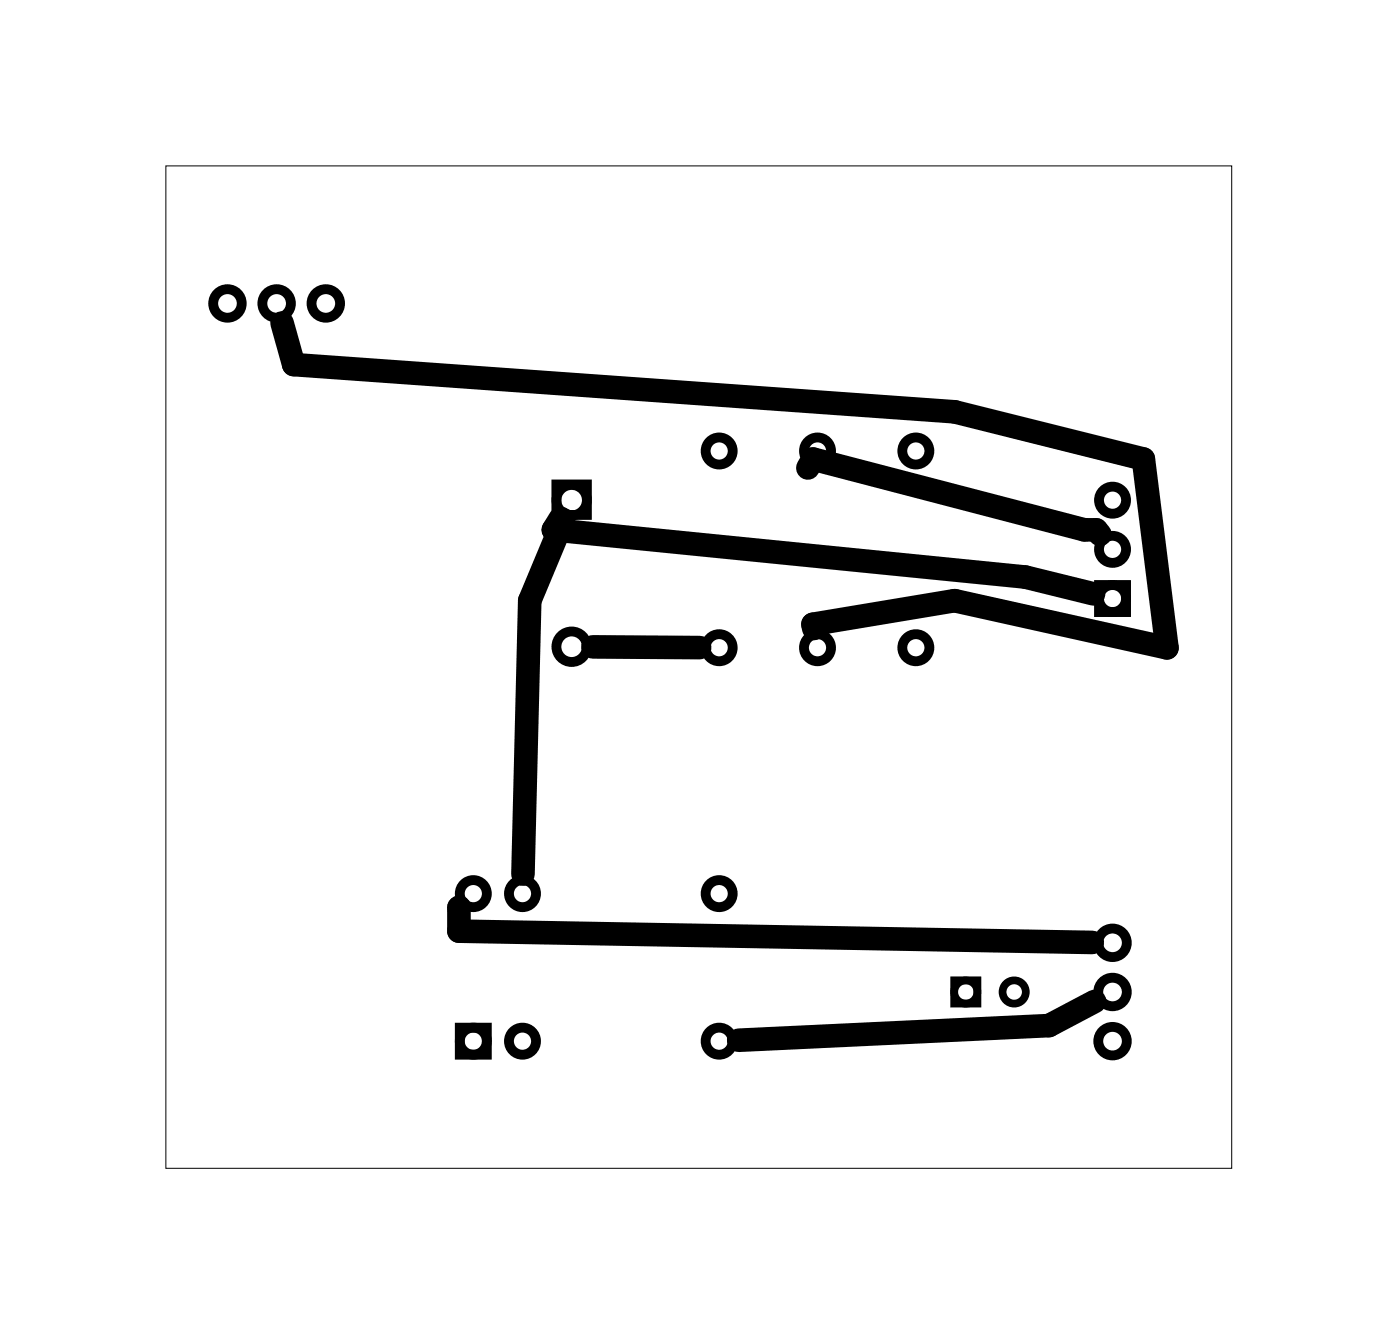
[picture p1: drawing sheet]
<svg xmlns="http://www.w3.org/2000/svg" width="72mm" height="69mm" viewBox="0 0 72 69" stroke-linecap="round" stroke-linejoin="round" font-family="sans-serif">
<path d="M8.6 8.6h55v51.7h-55z" fill="none" stroke="#000" stroke-width=".05"/>
<g fill="none" stroke="#000" stroke-width=".51">
<path d="M28.7 25h1.6v1.6h-1.6zM56.8 30.2h1.4v1.4h-1.4zM23.8 53.1h1.3v1.4h-1.3z"/>
<circle cx="11.8" cy="15.7" r=".74"/>
<circle cx="14.3" cy="15.7" r=".74"/>
<circle cx="16.8" cy="15.7" r=".74"/>
<circle cx="29.5" cy="25.8" r=".79"/>
<circle cx="29.5" cy="33.4" r=".79"/>
<circle cx="37.2" cy="23.3" r=".7"/>
<circle cx="37.2" cy="33.5" r=".7"/>
<circle cx="42.2" cy="23.3" r=".7"/>
<circle cx="42.2" cy="33.5" r=".7"/>
<circle cx="47.3" cy="23.3" r=".7"/>
<circle cx="47.3" cy="33.5" r=".7"/>
<circle cx="57.5" cy="25.8" r=".7"/>
<circle cx="57.5" cy="30.9" r=".7"/>
<circle cx="57.5" cy="28.4" r=".7"/>
<circle cx="24.5" cy="46.2" r=".7"/>
<circle cx="24.5" cy="53.8" r=".7"/>
<circle cx="27" cy="46.2" r=".7"/>
<circle cx="27" cy="53.8" r=".7"/>
<circle cx="37.2" cy="46.2" r=".7"/>
<circle cx="37.2" cy="53.8" r=".7"/>
<circle cx="57.5" cy="51.2" r=".74"/>
<circle cx="57.5" cy="48.7" r=".74"/>
<circle cx="57.5" cy="53.8" r=".74"/>
</g>
<g fill="none" stroke="#000" stroke-width=".4">
<path d="M49.3 50.6h1.2v1.2h-1.2z"/>
<circle cx="49.9" cy="51.2" r=".6"/>
<circle cx="52.4" cy="51.2" r=".6"/>
</g>
<path d="M14.6 16.7l.6 2.1 34.1 2.5 9.8 2.4 1.2 9.8-11-2.5-7.3 1.2v.3M29 26.8l-.4 .6 24.4 2.4 3.5 .9M29.1 26.8l-1.7 4.2-.4 14.1M30.6 33.4h5.5M41.7 24.2l.3-.5 14 3.7h.6l.2 .2M23.7 46.9v1.2l32.7 .6M56.5 51.7l-2.3 1.3-16 .7" fill="none" stroke="#000" stroke-width="1.2"/>
</svg>
